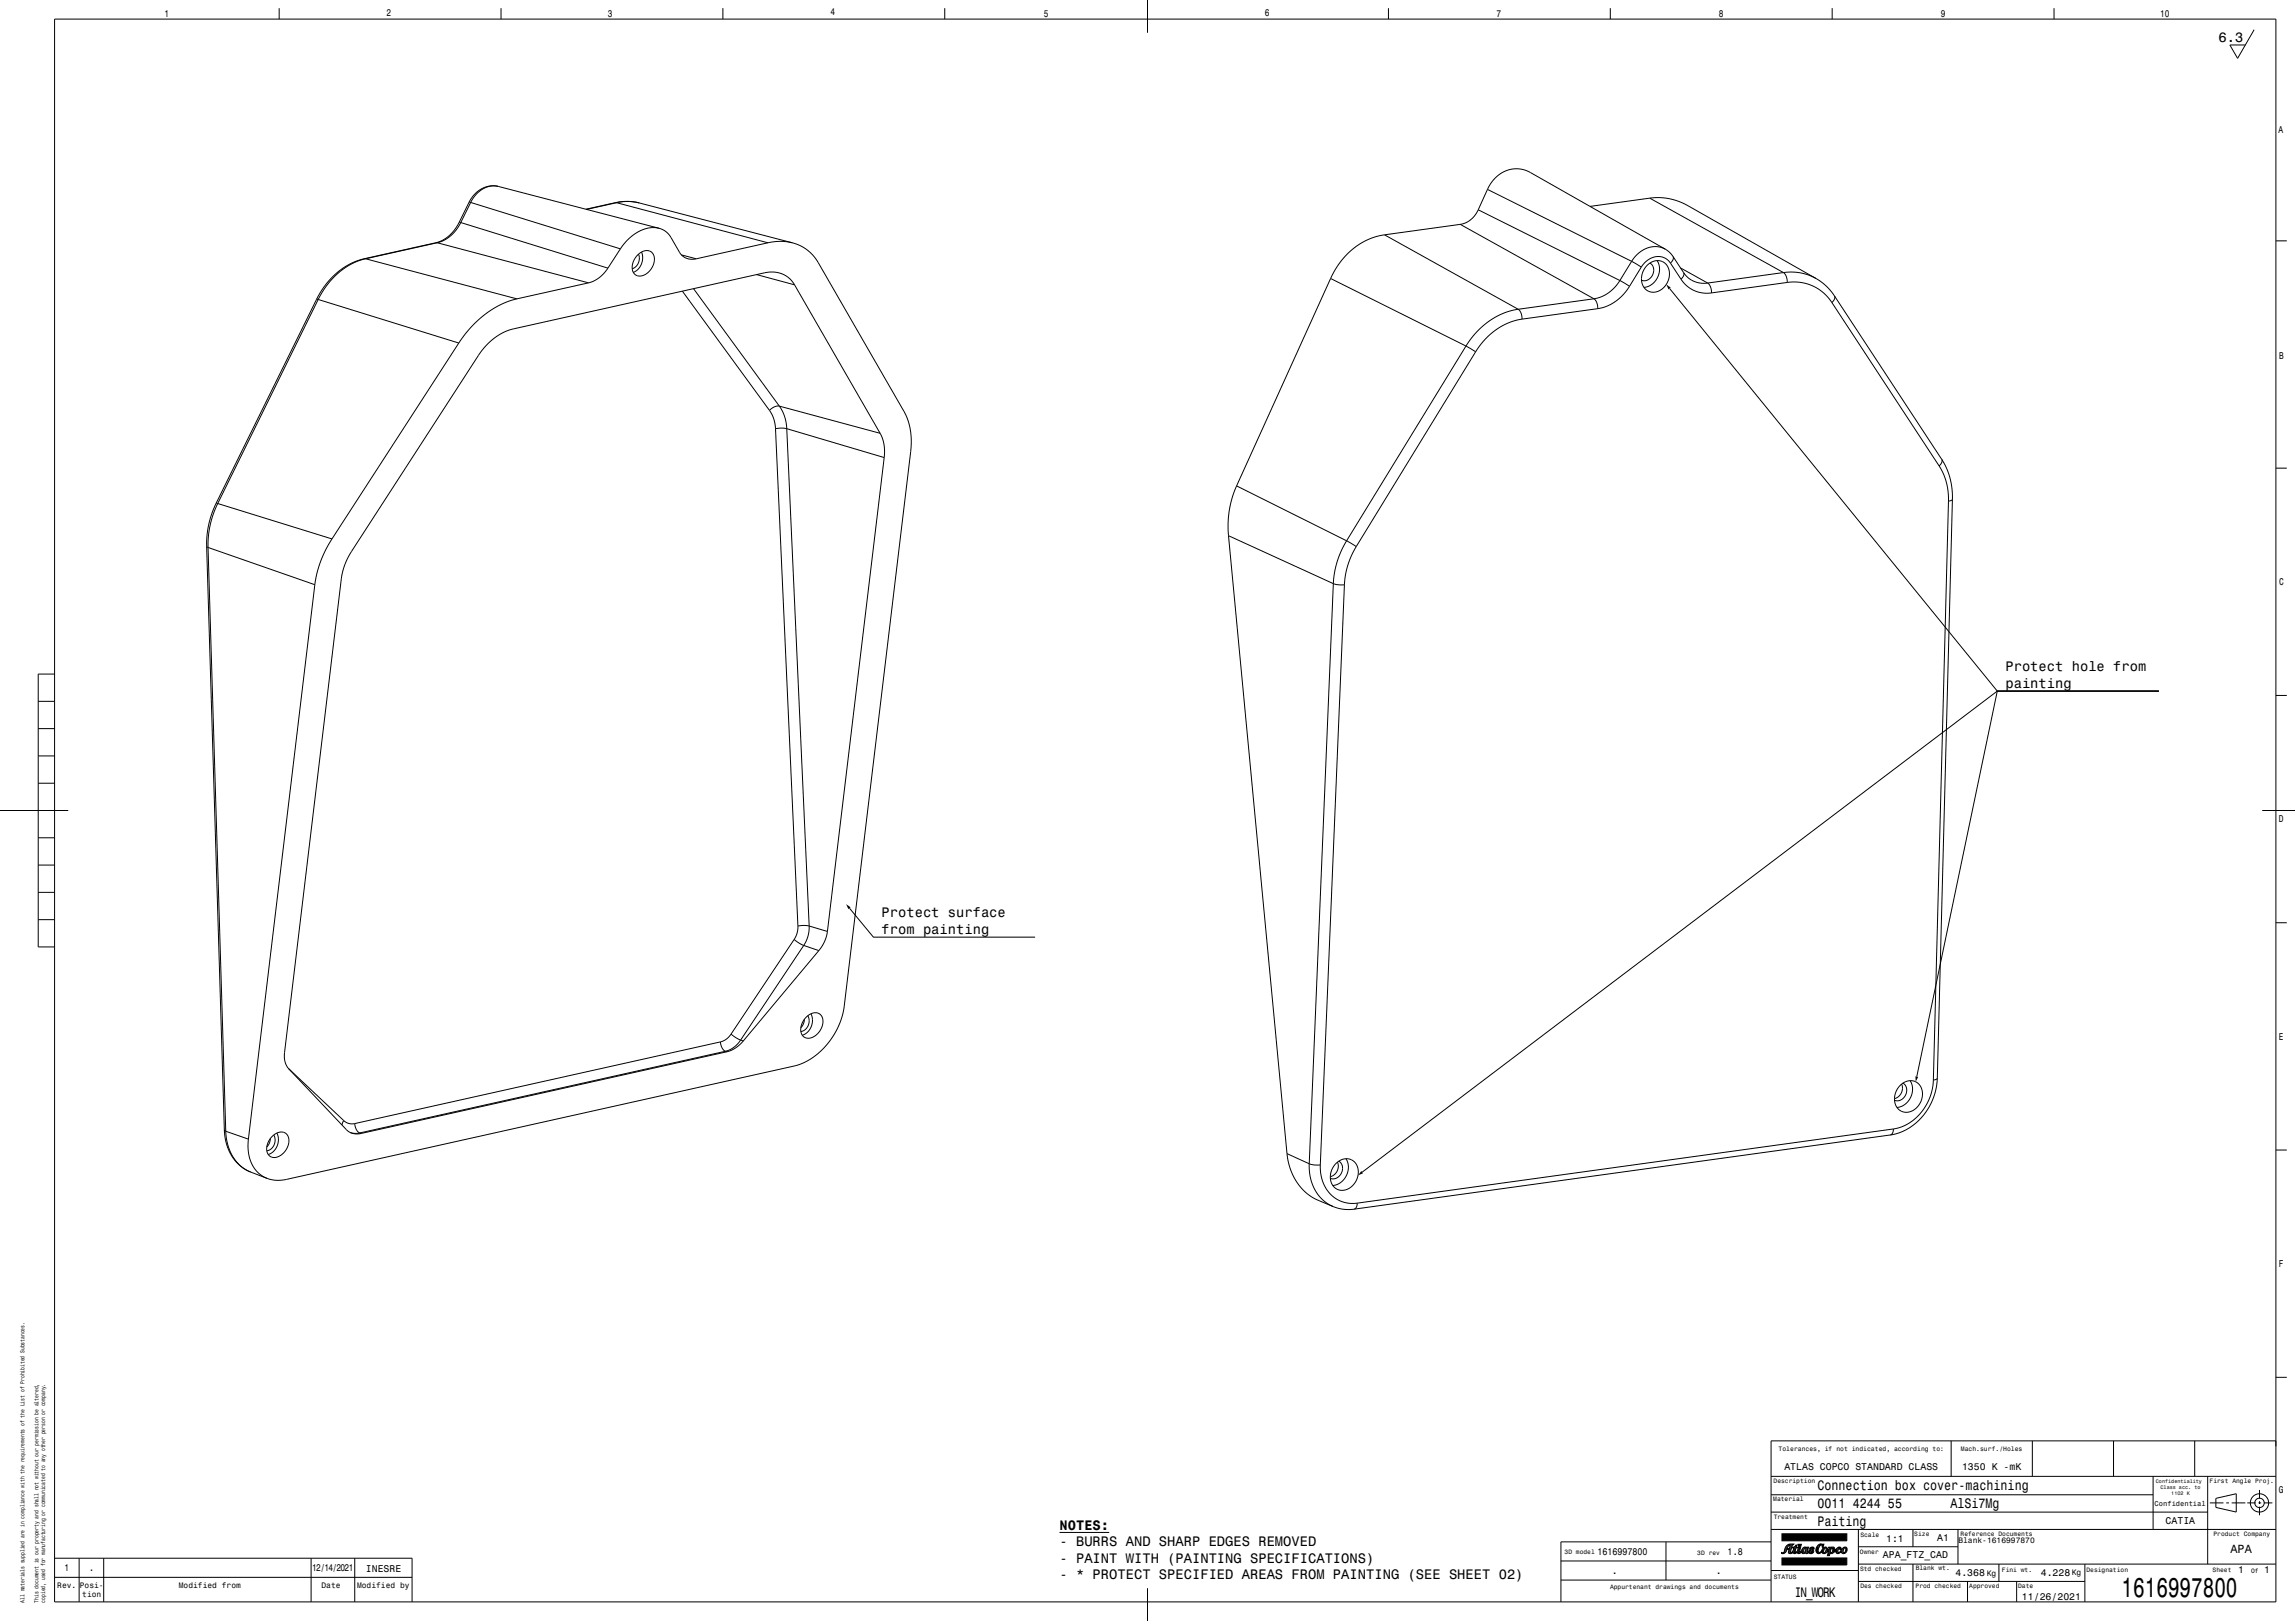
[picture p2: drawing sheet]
<svg xmlns="http://www.w3.org/2000/svg" width="841mm" height="594mm" viewBox="0 0 841 594" stroke-linecap="round" stroke-linejoin="round" font-family="sans-serif">
<defs><g id="words">
<text font-size="10.1" x="777.5" y="585.3">1616997800</text>
<g font-size="5">
<text x="813" y="15.4">6.3</text>
<text x="734.9" y="246">Protect hole from</text>
<text x="734.9" y="252.1">painting</text>
<text x="323.1" y="336.2">Protect surface</text>
<text x="323.1" y="342.2">from painting</text>
<text x="666" y="546.1">Connection box cover-machining</text>
<text x="666" y="552.7">0011 4244 55</text>
<text x="714.7" y="552.6">AlSi7Mg</text>
<text x="388.3" y="560.5">NOTES:</text>
<text x="666" y="559.1">Paiting</text>
<text x="388.3" y="566.6">- BURRS AND SHARP EDGES REMOVED</text>
<text x="388.3" y="572.7">- PAINT WITH (PAINTING SPECIFICATIONS)</text>
<text x="388.3" y="578.7">- * PROTECT SPECIFIED AREAS FROM PAINTING (SEE SHEET 02)</text>
<text x="657.7" y="585.2">IN_WORK</text>
</g>
<text font-size="4.3" x="817.4" y="569.2">APA</text>
<g font-size="3.6">
<text x="141.6" y="5.9">2</text>
<text x="304.3" y="5.6">4</text>
<text x="463.5" y="6">6</text>
<text x="60.3" y="6.3">1</text>
<text x="222.7" y="6.1">3</text>
<text x="382.5" y="6.3">5</text>
<text x="548.4" y="6.2">7</text>
<text x="629.9" y="6.3">8</text>
<text x="711.2" y="6.2">9</text>
<text x="791.6" y="6.3">10</text>
<text x="835" y="48.9">A</text>
<text x="835.2" y="131.5">B</text>
<text x="835.2" y="214.5">C</text>
<text x="835" y="301.4">D</text>
<text x="835.1" y="381.1">E</text>
<text x="835.1" y="464.4">F</text>
<text x="653.9" y="538.5">ATLAS COPCO STANDARD CLASS</text>
<text x="719" y="538.6">1350 K -mK</text>
<text x="835.1" y="547.2">G</text>
<text x="793.6" y="558.5">CATIA</text>
<text x="585.4" y="569.7">1616997800</text>
<text x="633.1" y="569.8">1.8</text>
<text x="691.2" y="564.9">1:1</text>
<text x="709.9" y="564.8">A1</text>
<text x="23.7" y="575.8">1</text>
<text x="32.6" y="575.7">.</text>
<text x="114.4" y="575.7">12/14/2021</text>
<text x="134.1" y="576">INESRE</text>
<text x="690" y="571.1">APA_FTZ_CAD</text>
<text x="590.6" y="576.8">.</text>
<text x="628.8" y="576.8">.</text>
<text x="716.6" y="577.5">4.368</text>
<text x="747.8" y="577.6">4.228</text>
<text x="820.2" y="576.5">1</text>
<text x="829.7" y="576.6">1</text>
<text x="740.9" y="586.1">11/26/2021</text>
</g>
<g font-size="2.9">
<text x="717.6" y="565.4">Blank-1616997870</text>
<text x="21" y="581.7">Rev.</text>
<text x="29.3" y="581.8">Posi-</text>
<text x="65.5" y="581.9">Modified from</text>
<text x="117.8" y="581.8">Date</text>
<text x="130.8" y="581.8">Modified by</text>
<text x="728.1" y="577.4">Kg</text>
<text x="759.2" y="577.2">Kg</text>
<text x="30.1" y="585.3">tion</text>
</g>
<text font-size="2.6" x="789.6" y="551.7">Confidential</text>
<g font-size="2.3">
<text x="651.8" y="531.7">Tolerances, if not indicated, according to:</text>
<text x="718.6" y="531.8">Mach.surf./Holes</text>
<text x="649.9" y="543.5">Description</text>
<text x="809.7" y="543.6">First Angle Proj.</text>
<text x="649.8" y="550.1">Material</text>
<text x="650" y="556.5">Treatment</text>
<text x="681.7" y="563.1">Scale</text>
<text x="701.5" y="562.9">Size</text>
<text x="718.5" y="562.7">Reference Documents</text>
<text x="811.1" y="563">Product Company</text>
<text x="573.3" y="569.5">3D model</text>
<text x="622" y="569.8">3D rev</text>
<text x="681.6" y="569.6">Owner</text>
<text x="681.6" y="575.6">Std checked</text>
<text x="702" y="575.5">Blank wt.</text>
<text x="733.6" y="575.9">Fini wt.</text>
<text x="764.6" y="575.9">Designation</text>
<text x="650" y="578.7">STATUS</text>
<text x="681.7" y="582">Des checked</text>
<text x="702" y="581.9">Prod checked</text>
<text x="721.6" y="581.7">Approved</text>
<text x="739.5" y="582">Date</text>
<text x="810.8" y="576.1">Sheet</text>
<text x="824.9" y="576.2">Of</text>
<text x="590" y="582.2">Appurtenant drawings and documents</text>
</g>
<g font-size="2.1">
<text x="8.9" y="587.3" transform="rotate(-90 8.9 587.3)">All materials supplied are in compliance with the requirements of the List of Prohibited Substances.</text>
<text x="14" y="587.3" transform="rotate(-90 14 587.3)">This document is our property and shall not without our permission be altered,</text>
<text x="16.6" y="587.3" transform="rotate(-90 16.6 587.3)">copied, used for manufacturing or communicated to any other person or company.</text>
</g>
<g font-size="1.9">
<text x="790" y="543.5">Confidentiality</text>
<text x="791.7" y="545.7">Class acc. to</text>
<text x="795.7" y="548">1102 K</text>
</g>
</g></defs>
<g fill="#000">
<path d="M610.6 104.2l1.6 1.2-.8 .6z" fill-rule="evenodd"/>
<path d="M310.1 331.3l1.6 1.2-.8 .6z" fill-rule="evenodd"/>
<path d="M701.9 394.4l1 .2-.9 1.8z" fill-rule="evenodd"/>
<path d="M498.9 429.1l.6 .8-1.9 .8z" fill-rule="evenodd"/>
<path d="M827.9 550.6l.2 .2z" fill-rule="evenodd"/>
<path d="M652.9 569l.1 .3z" fill-rule="evenodd"/>
<path d="M652.9 568.9h.7l.2 .3-.8 .1z" fill-rule="evenodd"/>
<path d="M654 568l.1 1.1-.3 .1-.2-.3z" fill-rule="evenodd"/>
<path d="M654.3 567v1.9l-.2 .2-.1-1.1z" fill-rule="evenodd"/>
<path d="M654.6 566.5l-.3 2.4v-1.9z" fill-rule="evenodd"/>
<path d="M654.6 566.5l.5-.4-.6 2.5z" fill-rule="evenodd"/>
<path d="M655.1 566.1l.5-.2-.7 1.6z" fill-rule="evenodd"/>
<path d="M655.6 567.9l.1 1.4-.3-.3z" fill-rule="evenodd"/>
<path d="M655.6 565.9l.5 .2-.7 .4z" fill-rule="evenodd"/>
<path d="M654.9 567.5h.8v1.8l-.1-1.6h-.7z" fill-rule="evenodd"/>
<path d="M656.1 566.1l-.1 3.2h-.3v-1.8z" fill-rule="evenodd"/>
<path d="M656.2 565.8h.2l.1 1.4-.4 1.4z" fill-rule="evenodd"/>
<path d="M655.9 565.8h.3v3h.4v.4l-.6 .1z" fill-rule="evenodd"/>
<path d="M656.6 568.8l.2-.2-.2 .6z" fill-rule="evenodd"/>
<path d="M656.4 565.8h.3v.6l-.2 .8z" fill-rule="evenodd"/>
<path d="M656.7 565.8h.7l-.5 .2-.2 .4z" fill-rule="evenodd"/>
<path d="M657.3 567.5v1.8l-.3-.4-.2 .2v-.5z" fill-rule="evenodd"/>
<path d="M657 566.9l.5-.1-.2 .4h-.4z" fill-rule="evenodd"/>
<path d="M657.9 566.4l-.1 2.2z" fill-rule="evenodd"/>
<path d="M657.5 566.8l.2-.1 .1 2.6h-.2h-.3z" fill-rule="evenodd"/>
<path d="M658.1 566.2h.3l-.4 1.7z" fill-rule="evenodd"/>
<path d="M658.2 566.9h.5l-.1 .3h-.5z" fill-rule="evenodd"/>
<path d="M657.8 566.6v2h.6l.3-.6-.1 .8-.8 .5z" fill-rule="evenodd"/>
<path d="M658.7 568v1.1z" fill-rule="evenodd"/>
<path d="M658.9 567.4v1.9z" fill-rule="evenodd"/>
<path d="M659.2 566.6l.2 2.7h-.3h-.2z" fill-rule="evenodd"/>
<path d="M658.9 565.9h1.2l-.7 3.4-.1-3.1h-.5z" fill-rule="evenodd"/>
<path d="M659.4 568.7l.3 .4-.3 .2z" fill-rule="evenodd"/>
<path d="M660.1 568.2l.1 .4-.5 .5-.1-.3z" fill-rule="evenodd"/>
<path d="M660.4 567.6l-.1 1.5-.2-.9z" fill-rule="evenodd"/>
<path d="M660.9 567.1v2.2l-.6-.2 .1-1.5z" fill-rule="evenodd"/>
<path d="M660.9 567.1l.2-.2-.1 1.4z" fill-rule="evenodd"/>
<path d="M661.1 566.9h.4v.3l-.3 .3z" fill-rule="evenodd"/>
<path d="M660.9 567.1l.1 1.6 .5-.1-.2 .6-.4 .1z" fill-rule="evenodd"/>
<path d="M661.6 568.4l-.3 .8z" fill-rule="evenodd"/>
<path d="M661.5 566.9l.4 .2-.1 .3z" fill-rule="evenodd"/>
<path d="M661.9 567.1l.1 2.2-.4-.3z" fill-rule="evenodd"/>
<path d="M662.1 566.9h.7l-.8 2.4z" fill-rule="evenodd"/>
<path d="M662.3 568.6l.2 .5-.3 .2z" fill-rule="evenodd"/>
<path d="M662.3 568.7h.4l.1-.4 .1 .6-.4 .2z" fill-rule="evenodd"/>
<path d="M662.8 568.3l.3-.1 .1 1z" fill-rule="evenodd"/>
<path d="M663.2 567.3l.5-.3-.1 1.3-.4-.5z" fill-rule="evenodd"/>
<path d="M663.1 568.2l.2 .3-.1 .4 .3 .1-.1 .3-.2-.1z" fill-rule="evenodd"/>
<path d="M663.7 567l.5-.1-.4 1.5z" fill-rule="evenodd"/>
<path d="M664.2 566.9l.4 .2-.2 .2-.5-.1z" fill-rule="evenodd"/>
<path d="M663.5 569l.5-.3 .1 .5-.7 .1z" fill-rule="evenodd"/>
<path d="M664.6 567.1l.2 .3-.3 .3-.2-.2z" fill-rule="evenodd"/>
<path d="M663.9 567.5v.1a.86 .86 0 0 1 .7 .7 .86 .86 0 0 1-.5 .9l-.3-.8z" fill-rule="evenodd"/>
<path d="M664.7 568.3l-.1 .5z" fill-rule="evenodd"/>
<path d="M666.2 566.2v3.1a1.79 1.79 0 0 1 0-3.1z" fill-rule="evenodd"/>
<path d="M666.5 566l.7-.3 .2 .4-.6 .5-.5 1.1z" fill-rule="evenodd"/>
<path d="M666.2 566.2l.3-.2-.2 2.6 .4 .3 .6-.3-.2 .5-.7 .2h-.2z" fill-rule="evenodd"/>
<path d="M668.1 567.3l-.1 2-.7-.7z" fill-rule="evenodd"/>
<path d="M667.3 568.6l.1 .3-.3 .2z" fill-rule="evenodd"/>
<path d="M667.2 565.7l.6 .2-.1 .5z" fill-rule="evenodd"/>
<path d="M667.8 565.9l.6-.1-.3 1.2h-.3z" fill-rule="evenodd"/>
<path d="M668.1 567.3l.4-.3-.2 2.3h-.3z" fill-rule="evenodd"/>
<path d="M668.2 568.6l.3 .7h-.2z" fill-rule="evenodd"/>
<path d="M668.5 567l.7-.1v.7l-.2-.4-.2 .1-.4 .7z" fill-rule="evenodd"/>
<path d="M668.3 568.9l.6-.2 .1 .4-.5 .2z" fill-rule="evenodd"/>
<path d="M669.2 567.6l.1 1.4-.3 .1z" fill-rule="evenodd"/>
<path d="M669.2 566.9l.3 .3v1.6l-.2 .2z" fill-rule="evenodd"/>
<path d="M669.5 567.2l.2 .7-.2 .9z" fill-rule="evenodd"/>
<path d="M669.8 568.1l-.3 .7z" fill-rule="evenodd"/>
<path d="M670.2 567.7l.2 2.4-.3-1.9-.3 .3z" fill-rule="evenodd"/>
<path d="M670.1 566.9h1l-1 .3z" fill-rule="evenodd"/>
<path d="M670.3 567.5l.1 2.6z" fill-rule="evenodd"/>
<path d="M670.4 567.2l.7-.3-.7 3.2z" fill-rule="evenodd"/>
<path d="M670 568.6l.4 1.5h-.8z" fill-rule="evenodd"/>
<path d="M670.8 568.2l-.4 1.9z" fill-rule="evenodd"/>
<path d="M671.1 567.2l.4-.3 .1 .5h-.5l-.2 .5z" fill-rule="evenodd"/>
<path d="M670.8 568.2l-.1 .6 .5 .1-.1 .4-.5-.2z" fill-rule="evenodd"/>
<path d="M671.4 568.7l.1 .5-.4 .1z" fill-rule="evenodd"/>
<path d="M671.5 566.9h.2l-.1 .5z" fill-rule="evenodd"/>
<path d="M671.7 566.9a1.32 1.32 0 0 1 .1 2.2z" fill-rule="evenodd"/>
<path d="M671.6 567.8l.2 1.3-.3 .1z" fill-rule="evenodd"/>
<path d="M672.5 568.1l-.3 .6z" fill-rule="evenodd"/>
<path d="M672.3 567.3v.7z" fill-rule="evenodd"/>
<path d="M672.9 567.7l-.4 .7z" fill-rule="evenodd"/>
<path d="M673.1 567.4l.2-.2 .1 2.1a1.08 1.08 0 0 1-.7-.8 1.08 1.08 0 0 1 .4-1.1z" fill-rule="evenodd"/>
<path d="M673.3 567.2l.5-.3-.4 2.4z" fill-rule="evenodd"/>
<path d="M673.8 566.9h.6v.4l-.4-.1-.3 .5z" fill-rule="evenodd"/>
<path d="M673.5 568.4l.4 .5-.5 .4z" fill-rule="evenodd"/>
<path d="M673.9 568.9l.5-.5v.4l-.5 .4z" fill-rule="evenodd"/>
<path d="M673.9 568.9v.3l-.2 .1z" fill-rule="evenodd"/>
<path d="M674.2 567.4v.4z" fill-rule="evenodd"/>
<path d="M674.4 566.9v1l-.2-.5z" fill-rule="evenodd"/>
<path d="M674.8 567.9l-.4 .9z" fill-rule="evenodd"/>
<path d="M674.4 566.9l.3 .6-.3 .4z" fill-rule="evenodd"/>
<path d="M675.2 567.4v1.9l-.5-.8z" fill-rule="evenodd"/>
<path d="M675.2 567.4l.5-.4-.5 2.3z" fill-rule="evenodd"/>
<path d="M675.7 567l.4-.1 .1 .3-.7 .8z" fill-rule="evenodd"/>
<path d="M675.4 568.6l.1 .7h-.3z" fill-rule="evenodd"/>
<path d="M675.4 568.6l.3 .4 .4-.3 .1 .4-.7 .2z" fill-rule="evenodd"/>
<path d="M676.1 566.9l.5 .1-.2 .6z" fill-rule="evenodd"/>
<path d="M676.4 567.8v1.1l-.2 .2z" fill-rule="evenodd"/>
<path d="M653 562h23.8v2.6h-23.8z" fill-rule="evenodd"/>
<path d="M653 570.9h23.8v2.6h-23.8z" fill-rule="evenodd"/>
<path d="M676.6 567a1.39 1.39 0 0 1-.2 1.9z" fill-rule="evenodd"/>
</g>
<g fill="none" stroke="#000" stroke-width=".37">
<path d="M20 7h814v580h-814zM102.3 3v4M183.6 3v4M264.9 3v4M346.2 3v4M420.5 0v12M508.8 3v4M590.1 3v4M671.4 3v4M752.7 3v4M826 10.9l-6 10.5-2.9-4.9h5.7M171.9 74.1l.6 .1"/>
<path d="M171.9 74.1l-3.6 7.4M172.5 74.2l-3.6 7.4M172.5 74.2l54.8 17M182.6 68.3l-2.7-.1-3 1.1-2.5 2-1.9 2.9M182.6 68.3a9.6 9.6 0 0 0-10.7 5.8M182.6 68.3l58.9 15.3M225.5 74.3h.5M225.5 74.3l4.3-.5 4.5 .6M225.5 74.3l-10.8 2.4M226 74.3l4.2-.5 4.1 .6M226 74.3l-11 2.4M226 74.3l55.4 14.7"/>
<path d="M234.3 74.4l56.1 14.6M541.7 76.9l-1.3 2.1-1.6 1.6-1.7 1-2 .6M541.7 76.9l51.9 25.9M545.1 69.4l2.3-3.7 1.7-1.5 1.8-1.2 2-.8 1.9-.3h2l2.1 .5 1.7 .7 49.6 28.2M545.1 69.4l52.8 26.4M545.1 69.4l-3.4 7.5M604.5 72.6l3.1-.2 3.4 .3 3.2 .8 3 1.2 48.3 27.4M604.5 72.6l49 27.3M604.5 72.6l-21.8 3M133.5 94.8h.5M133.5 94.8a26.7 26.7 0 0 0-17.5 14.9M134 94.8l-5 1.8-4.9 3.3-4 4.3-3.5 5.5"/>
<path d="M134 94.8l55.4 14.7M159.7 88.9l.5 .1M159.7 88.9l-26.2 5.9M160.2 89l-26.2 5.8M160.2 89l55.5 14.6M168.3 81.5l.6 .1M168.3 81.5a13.4 13.4 0 0 1-8.6 7.4M168.9 81.6l-1.6 2.5-2.1 2.2-2.4 1.7-2.6 1M168.9 81.6l53.9 16.7M222.8 98.3l-1.6 1.9-1.8 1.7-1.7 1-2 .7M227.3 91.2l-4.5 7.1M233.7 93.4a3.4 3.4 0 0 1 5.7-.2 6 6 0 0 1-5.7 7.9 3.7 3.7 0 0 1-1.4-5.7z"/>
<path d="M234 93.1a4 4 0 0 1-2.3 5.4M235.1 92.4a5.8 5.8 0 0 1-3 7.4M241.5 83.6l2 .9 1.6 1.4 4.1 6.8 1 1.2 2.3 1 2.6-.1M241.5 83.6l-1.8-.2-2 .1-3.7 1.4-3.6 2.6-3.1 3.7M249.7 93.4l5.4 1.4M281.4 89l4.8-.6 4.2 .6M281.4 89l-26.3 5.8M290.4 89l2.8 1 2.5 1.5 2.1 1.9 1.9 2.6 31.8 55.1 1.6 4.3 .8 4.8-.2 5.3-24.3 203.2-1.1 4.6-2.1 4.9-3 4.3-3.6 3.7-3.8 2.6-4.2 1.7-186.6 41.7-3.8 .3-3.3-.7M507.4 86.1l-3.3 .7-2.8 1-2.9 1.5-2.5 1.8-2.5 2.3-2.2 2.6-2 2.9-1.6 3.1M507.4 86.1l48.9 27.2M535.1 82.2l49 27.3M535.1 82.2l-27.7 3.9"/>
<path d="M597.9 95.8l3.5 2.1M597.9 95.8l-4.3 7M601.4 97.9l-4.3 7M603.5 97.4a4.7 4.7 0 0 1 6-1.4 4.7 4.7 0 0 1 2.1 5.7l-.8 2.1a5 5 0 0 1-8.4 1.4 6.6 6.6 0 0 1 1.1-7.8zM604.6 96.4a3.6 3.6 0 0 1 1 4.4 3.6 3.6 0 0 1-4.1 1.9M607.2 95.5a6.6 6.6 0 0 1-4.8 9.8M610.2 91.3l-1.5-.6-1.6-.3-3.4 .5-3.2 1.8-2.6 3.1M610.2 91.3l1.6 1.2 1.3 1.5M612.1 96.4l-.9-1.1-1.4-.9-1.4-.4h-1.5l-1.4 .4-1.7 .9-2.4 2.6M612.1 96.4l3.9 5.9M613.1 94a2.09 2.09 0 0 1-1 2.4M613.1 94l3.8 5.9"/>
<path d="M615.8 98.2l10 5.5M616.9 99.9l1.6 1.8 2.2 1.4 2.4 .6h2.7M616.9 99.9a2.1 2.1 0 0 1-.9 2.4M653.5 99.9l3.3-.2 2.9 .3 3 .8 2.8 1.3M653.5 99.9a4.2 4.2 0 0 1 1.4 3.6M653.5 99.9l-27.7 3.8M834 88.3h4M116 109.7h.6M116 109.7l-36.8 74.7M116.6 109.7l51.5 16M116.6 109.7l-36.8 74.8M189.4 109.5l-5.8 2.1-5.8 3.6-5.2 4.7-4.5 5.8"/>
<path d="M215.7 103.6l-26.3 5.9M250.1 106.7l31.9 43.7M254.1 105.8l31.5 43M277.2 100.6l14 3.8M291.2 104.4l-1.9-2.4-2.4-1.5-2.8-.8-3.3 .1-92.9 20.8-2.4 .8-2.4 1.2-3.9 3-3.4 3.9-48.2 74.7-1.7 4.1-.8 3.8-20.9 174.8 .3 2.4 1.1 2.1 21.3 22.5a5.6 5.6 0 0 0 5.4 1.5M291.2 104.4l31.3 54.4M487.6 102l49.6 24.8M487.6 102l-34.4 76.1M556.3 113.3a4.2 4.2 0 0 1 1.4 3.6M556.3 113.3l-5.3 1.5-5.2 2.8-4.8 4.1-3.8 5.1M557.7 116.9l-4.8 1.4-4.5 2.4-4.3 3.8-3.4 4.4M584.1 109.5a4.2 4.2 0 0 1 1.4 3.6"/>
<path d="M584.1 109.5l-27.8 3.8M585.5 113.1l-27.8 3.8M593.6 102.8l-1.9 2.6-2.4 2-2.7 1.4-2.5 .7M593.6 102.8l3.5 2.1M597.1 104.9l-2.3 3.1-2.9 2.5-3.2 1.8-3.2 .8M611.8 105.7l120.1 147.5h59.3M616 102.3l2 2.4 3 1.8 3.1 .9 3.1-.1M625.8 103.7a4.2 4.2 0 0 1 1.4 3.6M654.9 103.5h4.7l4.6 1.2 3.8 2.4 3.3 3.8M654.9 103.5l-27.7 3.8M665.5 102.1l3.9 2.9 2.8 3.5M671.3 110.9l39.3 59.8"/>
<path d="M672.2 108.5l39.3 59.8M672.2 108.5a2.11 2.11 0 0 1-.9 2.4M168.1 125.7l-46.4 71.8M537.2 126.8l3.5 2.1M537.2 126.8l-43.7 71.4M540.7 128.9l-43.7 71.4M282 150.4l1.4 2.8 .8 3.9M284.2 157.1l8.2 182.3M285.6 148.8l1.9 3.9 .8 4.4M285.6 148.8a4.2 4.2 0 0 0-3.6 1.6M285.6 148.8l36.9 10M288.3 157.1l-1.9-.2-2.2 .2"/>
<path d="M288.3 157.1l35.7 10.6M288.3 157.1l8.2 182.2M322.5 158.8l.9 2 .5 2.1 .1 4.8M324 167.7l-20.8 173.6M453.2 178.1l-1.7 4.3-1 4.3-.5 5 .2 4.6M453.2 178.1l40.3 20.1M710.6 170.7l1.5 2.9 1.1 3.1 .6 3.2 .2 3.8M711.5 168.3a2.09 2.09 0 0 1-.9 2.4M711.5 168.3l1.8 3.2 1.3 3.8 .7 3.6 .2 4.1M834 171.5h4M79.2 184.4l.6 .1M79.2 184.4a33.8 33.8 0 0 0-3.5 15.8"/>
<path d="M79.8 184.5l-1.6 3.7-1.2 4.3-.6 3.9-.2 4.2M79.8 184.5l41.9 13M121.7 197.5l-2.2 3.6-1.9 4.3-1.4 4.4-.8 4.5M450.2 196.3l38.4 17.6M450.2 196.3l21.4 226.4M493.5 198.2l3.5 2.1M493.5 198.2l-2 3.7-1.5 4-1 4.1-.4 3.9M714 183.7l-5.5 212.1M715.5 183l-.4 .4-1.1 .3M715.5 183l-5.6 212.1M75.7 200.2l.5 .4M75.7 200.2l6.5 213.9"/>
<path d="M76.2 200.6l39.2 13.7M76.2 200.6l6.5 213.9M115.4 214.3l-24.4 203.1M488.6 213.9l1.8 .4h2.3M488.6 213.9l-8.8 212.6M492.7 214.3l-8.9 212.6M497 200.3l-1.8 3.3-1.2 3.3-1 3.8-.3 3.6M14 257h6M20 247h-6v100h6M791.2 253.2h-59.3l-232.7 176.3M791.2 253.2h-59.3l-29.5 141.3M834 254.8h4"/>
<path d="M14 267h6M14 277h6M0 297h25M14 287h6M829 297h12M14 317h6M14 307h6M14 327h6M14 337h6M292.4 339.4l-.3 2.6-1.1 2.3M296.5 339.3l-1.9-.2-2.2 .3M296.5 339.3l-.4 3.8-1.6 3.3"/>
<path d="M296.5 339.3l6.7 2M311.3 332.8l8.8 10.6h59.2M834 338.1h4M291 344.3l3.5 2.1M291 344.3l-23.1 34.6M294.5 346.4l-23.1 34.7M294.5 346.4l5.6 1.9M300.1 348.3l-27.7 33.2M303.2 341.3l-1 3.7-2.1 3.3M267.9 378.9l3.5 2.2M267.9 378.9l-1.7 1.9-2.2 1M294.8 373.5l-.4 1.7-.9 1.4"/>
<path d="M295.3 372.8a3.6 3.6 0 0 1 5.8-.5 5.9 5.9 0 0 1-5.6 8.1 3.7 3.7 0 0 1-1.4-5.7zM296 372.2a3.9 3.9 0 0 1-2.5 5.8M297.2 371.5a5.8 5.8 0 0 1-3.2 7.8M105.7 391.5l20.3 19.1M264 381.8a4 4 0 0 0 1.8 3.4M264 381.8l-134 29.9M265.8 385.2l-134 30M265.8 385.2l.5 .2M266.3 385.4l-134 30M271.4 381.1l-2.5 2.7-3.1 1.4M271.4 381.1l1 .4M272.4 381.5l-2.9 2.5-3.2 1.4"/>
<path d="M696.4 397.7a4.7 4.7 0 0 1 5.9-1.1 4.7 4.7 0 0 1 2 5.6l-.6 1.9a5.1 5.1 0 0 1-8.4 2 6.5 6.5 0 0 1 1.1-8.4zM696.8 397.3a4 4 0 0 1-2.6 5.3M697.3 396.9a3.6 3.6 0 0 1 1 4.4 3.6 3.6 0 0 1-4.1 1.9M700 396a6.6 6.6 0 0 1-4.9 9.8M708.5 395.8l-.3 2.9-1 3.4-1.4 2.9-2 2.8-2.2 2.3-2.5 1.8-2.5 1.1-2.7 .7M709.9 395.1l-.4 .4-1 .3M709.9 395.1a21.4 21.4 0 0 1-17.2 20.8M82.2 414.1l.5 .4M82.2 414.1a16.1 16.1 0 0 0 9.7 15.4M82.7 414.5l.8 5.1 1.9 4.3 2.8 3.3 1.6 1.2 2.1 1.1M82.7 414.5l8.3 2.9M91 417.4v4.8l1.2 4.1 2.2 3.3 1.5 1.2 2 1"/>
<path d="M99.1 417.2l-.4 1.7-.9 1.4M99.8 416.4a3.4 3.4 0 0 1 5.7-.2 6 6 0 0 1-5.7 7.9 3.7 3.7 0 0 1-1.4-5.7zM100.3 415.9a3.9 3.9 0 0 1-2.5 5.8M101.5 415.2a5.8 5.8 0 0 1-3.2 7.9M126 410.6l-.7 1.7M126 410.6a4.4 4.4 0 0 0 4 1.1M128.4 415l1.6 .3 1.8-.1M130 411.7a4 4 0 0 0 1.8 3.5M131.8 415.2l.5 .2M692.7 415.9l-196.5 27.2M693.9 413.7l-.4 1.6-.8 .6M693.9 413.7l-196.5 27.2"/>
<path d="M91.9 429.5l6 2.3M471.6 422.7l.6 3.7 1 3 1.7 3.2 1.9 2.6 2.1 2.1 2.1 1.5 7.5 3.3M471.6 422.7l8.2 3.8M479.8 426.5l.5 5.3 1.6 4.3 2.7 3.5 1.8 1.4 2.1 1.1M479.8 426.5l2 .4h2M483.8 426.9l.2 3.3 .7 2.6 1.2 2.6 1.6 2.2 1.9 1.5 2.6 1.3 2.4 .5h3M489.6 426.3a4.7 4.7 0 0 1 6-1.1 4.7 4.7 0 0 1 2 5.6l-.8 2.1a5 5 0 0 1-8.3 1.6 6.6 6.6 0 0 1 1.1-8.2zM490.1 425.9a4 4 0 0 1-2.6 5.3M490.6 425.5a3.6 3.6 0 0 1 1 4.4 3.6 3.6 0 0 1-4.1 1.9M493.2 424.6a6.6 6.6 0 0 1-4.8 9.8M834 421.4h4M488.5 442.1l3.7 1h4"/>
<path d="M497.4 440.9l-.4 1.6-.8 .6M834 504.7h4M715 528v13M744.7 528v13M774.5 528v13M804.2 528v13M834 528h-185v59M649 541h185M649 554.1h160M649 547.7h140M789 541v19.4M809 541v32.1"/>
<path d="M809.8 550.7h5M812 549.1l7.5-1.7v6.7l-7.5-1.7zM815.8 550.7h1M817.8 550.7h5M823.5 550.7h3.1M827.6 550.7h1M828 546v3.1M828 550.1v1M828 552.1v3.1M829.6 550.7h3.1M20 578h131M20 571h131v16"/>
<path d="M29 571v16M38 571v16M114 571v16M130 571v16M388.3 561.6h18.2M572 579h77M572 572h77M610.5 565v14M649 565h-77v22M649 560.4h185M649 575.5h32M653 562h23.8v2.6h-23.8z"/>
<path d="M653 570.9h23.8v2.6h-23.8zM654.6 566.5a3.1 3.1 0 0 1 2.8-.7l-.5 .2-.7 2.8a1.31 1.31 0 0 0 1.1-1.6h-.4l.1-.3 1.4-.7-.2 .7h.5l-.1 .3h-.5l-.3 1.4a.74 .74 0 0 0 .8-.1 .74 .74 0 0 0 .3-.8l.4-1.5h-.5l.1-.3h1.2l-.7 2.8 .3 .1 .3-.5a1.42 1.42 0 0 1 1.9-1.2l.9-.2-.5 1.8 .8-.5 .2 .3-.1 .4 .8-.2a1.02 1.02 0 0 1-.3-1.7 .57 .57 0 0 1 .8-.1 .57 .57 0 0 1 0 .8l-.4-.5a.84 .84 0 0 0 .6 1.1 .98 .98 0 0 1-.7 1 .98 .98 0 0 1-1.1-.4l-.9 .4-.4-.3a.73 .73 0 0 1-.8 .4 .73 .73 0 0 1-.6-.8 .88 .88 0 0 1-.7 .7 .88 .88 0 0 1-.9-.5l-1 .5-.6-.4a.89 .89 0 0 1-1.3 .4 .89 .89 0 0 1-.1-1.4l-.7-.2a1.61 1.61 0 0 1-2 1.5v-.3a.94 .94 0 0 0 .9-.2 .94 .94 0 0 0 .2-1zM655.5 566.3l.6-.2-.4 1.4h-.8zM661.4 567.3l.1-.1a.97 .97 0 0 1-.5 1.5zM666.2 566.2l.8-.4 .9 .3 .5-.3-.3 1.2h-.3l-.3-.9a2.09 2.09 0 0 0-1 2.7 1.48 1.48 0 0 0 1.4-1.3 .95 .95 0 0 1 1.3-.6 .95 .95 0 0 1 .5 1.4l.6-.8-.2-.6h1v.3a.83 .83 0 0 1 1.1 0 .83 .83 0 0 1 .1 1.1l.2-.2a1.68 1.68 0 0 1 2.1-1l-.2 .8-.3-.3 .3-.3a.92 .92 0 0 0-.9 1.3v.2a1.26 1.26 0 0 0 1.5-1.1 .97 .97 0 0 1 1-.8 .97 .97 0 0 1 .9 1 1.14 1.14 0 0 1-.8 1.3 1.14 1.14 0 0 1-1.4-.7 1.01 1.01 0 0 1-1.2 .8 1.01 1.01 0 0 1-.8-1.2 1.91 1.91 0 0 1-2.1 1.1l-.2 .9h-.8l.5-1.9a1.53 1.53 0 0 1-2.4 .7l-.1-.3a1.25 1.25 0 0 1-1.9 .4 1.25 1.25 0 0 1-.1-1.9zM668.8 567.3l.2-.1a1.37 1.37 0 0 1-.5 1.8l-.2-.7zM671.1 567.4l.2-.1a.88 .88 0 0 1 .3 1 .88 .88 0 0 1-.9 .5zM675.9 567.2h.3a1.01 1.01 0 0 1 .1 1 1.01 1.01 0 0 1-.8 .7v-.9zM681 560.4v26.6M681 579.5h83M681 573.1h153M681 566.8h36.5"/>
<path d="M701 560.4v6.4M701 573.1v13.9M717.5 560.4v12.7M721 579.5v7.5M732.5 573.1v6.4M739 579.5v7.5M764 573.1v13.9M420.5 582v12"/>
<circle cx="828" cy="550.7" r="3.3"/>
<circle cx="828" cy="550.7" r="1.73"/>
</g>
<use href="#words"/>
</svg>
